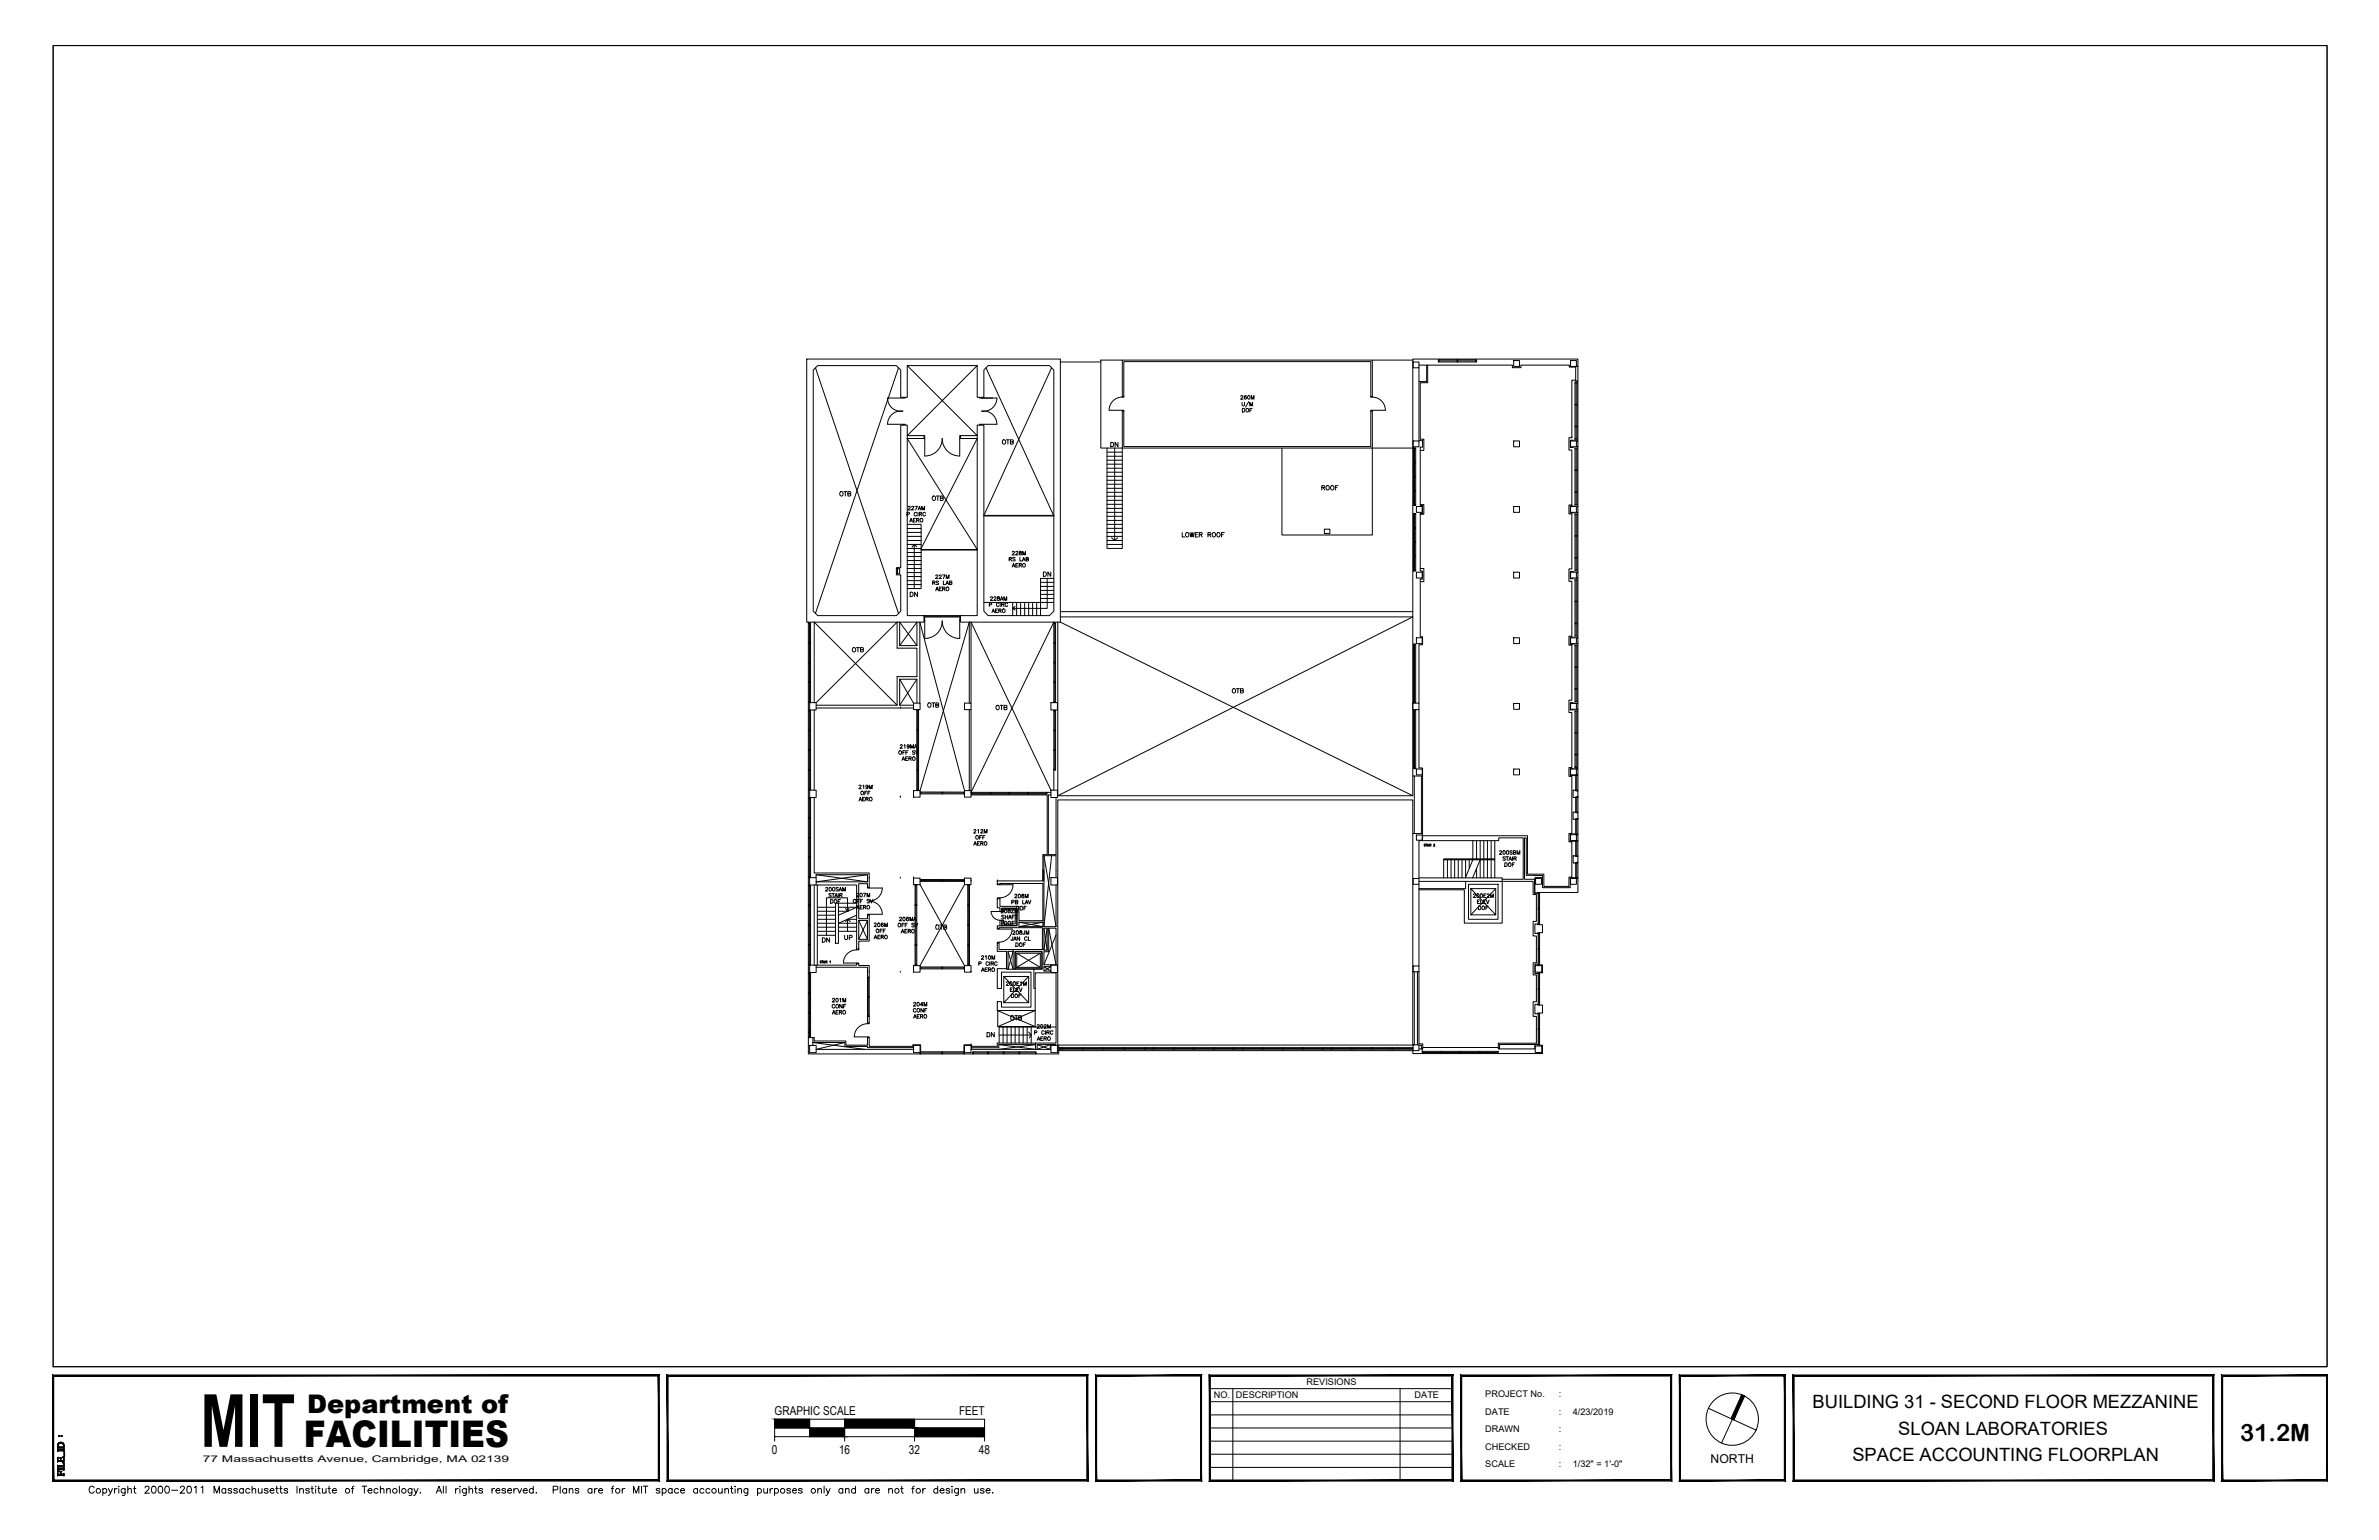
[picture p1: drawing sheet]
<svg xmlns="http://www.w3.org/2000/svg" width="432mm" height="279mm" viewBox="0 0 432 279" stroke-linecap="round" stroke-linejoin="round" font-family="sans-serif">
<defs><g id="words">
<text font-size="13.3" x="36.4" y="262.5">MIT</text>
<text font-size="6.7" x="55.1" y="262.5">FACILITIES</text>
<text font-size="4.7" x="55.8" y="256.4">Department of</text>
<text font-size="4.3" x="406.6" y="261.5">31.2M</text>
<g font-size="4">
<text x="152.4" y="171.8">UP</text>
<text x="178.2" y="189.4">DN</text>
</g>
<g font-size="3.5">
<text x="181" y="81.8">OTB</text>
<text x="200.7" y="82.2">DN</text>
<text x="168.3" y="92.1">OTB</text>
<text x="188.4" y="105.8">DN</text>
<text x="164.4" y="109.4">DN</text>
<text x="153.8" y="119.6">OTB</text>
<text x="167.6" y="129.5">OTB</text>
<text x="222.6" y="127">OTB</text>
<text x="148.5" y="172.2">DN</text>
<text x="169" y="169.7">OTB</text>
<text x="182.4" y="186.3">OTB</text>
</g>
<g font-size="3.3">
<text x="329" y="255.5">BUILDING 31 - SECOND FLOOR MEZZANINE</text>
<text x="344.5" y="260.3">SLOAN LABORATORIES</text>
<text x="336.2" y="265">SPACE ACCOUNTING FLOORPLAN</text>
</g>
<g font-size="2.2">
<text x="140.6" y="256.7">GRAPHIC SCALE</text>
<text x="174.1" y="256.7">FEET</text>
<text x="140.1" y="263.8">0</text>
<text x="152.3" y="263.8">16</text>
<text x="165" y="263.8">32</text>
<text x="177.7" y="263.8">48</text>
<text x="310.5" y="265.4">NORTH</text>
</g>
<g font-size="1.7">
<text x="237.1" y="251.3">REVISIONS</text>
<text x="220.3" y="253.7">NO.</text>
<text x="224.3" y="253.7">DESCRIPTION</text>
<text x="256.8" y="253.7">DATE</text>
<text x="269.6" y="256.7">DATE</text>
<text x="269.6" y="253.5">PROJECT No.</text>
<text x="282.9" y="256.7">:</text>
<text x="282.9" y="253.5">:</text>
<text x="285.5" y="256.7">4/23/2019</text>
<text x="269.6" y="259.9">DRAWN</text>
<text x="269.6" y="263.1">CHECKED</text>
<text x="282.9" y="259.9">:</text>
<text x="282.9" y="263.1">:</text>
<text x="36.8" y="265.2">77 Massachusetts Avenue, Cambridge, MA 02139</text>
<text x="269.6" y="266.2">SCALE</text>
<text x="282.9" y="266.2">:</text>
<text x="285.5" y="266.2">1/32&quot; = 1'-0&quot;</text>
</g>
</g></defs>
<!-- layer: A-WALL-CORE -->
<g fill="none" stroke="#000" stroke-width=".18">
<path d="M146.4 65.1h46.1v47.8h-18.2v-1.2h3.1v-34.6h1.2v33.8l.8 .8h11.1l.8-.8v-43.8l-.8-.8h-11.1l-.8 .8v5h-1.2v-5.8h-12.7v5.8h-1.2v-5l-.8-.8h-14.3l-.8 .8v43.8l.8 .8h14.3l.8-.8v-6.6h-.8v-1.3h.8v-25.9h1.2v34.6h3v1.2h-21.3zM164.7 79h3v.6h-3M177.4 79h-3.1v.6h3.1M256.5 65.7h1v1h-1zM257.5 66.7v13.2h.7v1.2h-.4v10.6h.4v1.5h-.4v10.4h.4v1.5h-.4v10.4h.4v1.5h-.7v10.6M257.5 66.2h17v.5h1.5v-.5h8.8v.4h1.2v-.1M274.7 65.4h1.1v1.1h-1.1zM285.1 65.4h1v1.1h-1zM285.3 79.4h.1M286.1 66.5h.3v-1.4h-30v75.7h1.8v-1.5h-.7v-10.6M256.5 80h1v1.1h-1zM257.1 91.9h1v1.1h-1z"/>
<path d="M285.1 91.9h1v1.1h-1zM285.1 80h1v1.1h-1zM285.5 91.9v-.1h-.5v1.3h.5v-.1M285.5 80v-.1h-.5v1.3h.5v-.1M286.1 91.9h.3v1.1h-.3M286.1 80h.3v1.1h-.3M162.8 112.9v4.7h3.6v5.2h-3.6v5.1h-14.7M162.9 103.2h.4v.9h-.4zM163.3 112.9v4.2h3.1v-4.2M167 112.9v14.7M257.1 103.8h1v1.1h-1zM257.1 115.7h1v1.1h-1z"/>
<path d="M285.1 103.8h1v1.1h-1zM285.1 115.7h1v1.1h-1zM285.5 115.7v-.1h-.5v1.3h.5v-.1M285.5 103.8v-.1h-.5v1.3h.5v-.1M286.1 115.7h.3v1.1h-.3M286.1 103.8h.3v1.1h-.3M147 127.5h1.1v1.3h-1.1zM148.1 128.5h17.7M165.8 127.6h1.2v1.1h-1.2zM166.4 127.6v-4.4h-3.1v4.7h2.5M175.1 127.6h1.1v1.1h-1.1zM190.7 127.5h1.2v1.3h-1.2z"/>
<path d="M256.4 127.6h1.1v1.1h-1.1zM257.1 139.5h1v1.1h-1zM285.1 127.6h1v1.1h-1zM285.1 139.5h1v1.1h-1zM285.5 139.5v-.1h-.5v1.3h1v-.1M285.5 127.6v-.1h-.5v1.3h.5v-.1M286.1 139.5h.3v1.1h-.3M286.1 127.6h.3v1.1h-.3M147 159.2h1.1v1.4h-1.1zM147 143.4h1.1v1.3h-1.1zM165.8 159.3h1.2v1.2h-1.2zM165.8 143.4h1.2v1.2h-1.2z"/>
<path d="M175.1 159.3h1.1v1.2h-1.1zM175.1 143.4h1.1v1.2h-1.1zM190.7 159.2h1.2v1.4h-1.2zM190.7 143.4h1.2v1.3h-1.2zM256.5 159.4h1v1h-1zM257.1 151.5h1v.9h-1zM257.5 159.9h15.2v-.6h-15.2v-6.8h.7v-1.3h-1.8l.1 25.1M278.7 159.4h1.1v1h-1.1zM285.1 151.4h1v1.1h-1zM285.1 159.4h1v1h-1zM285.5 155.3l.9 .1v1.1l-.9 .1zM285.5 147.3l.9 .2v1l-.9 .1z"/>
<path d="M285.5 143.4l.9 .1v1.1l-.9 .1zM286 159.4v-.2h-1v1.9h-5v-1.9h-1.4v2.8h.5M286 151.4v-.1h-1v1.3h1v-.1M286.1 159.4h.3v2.5h-7.3v.1h-.5M286.1 151.4h.3v1.1h-.3M147 175.1h1.1v1.3h-1.1zM165.8 175.2h1.2v1.2h-1.2zM175.1 175.2h1.1v1.2h-1.1zM181 175.7l6.7 .1v3.5h.2v4h-6.9v-1.6h.8v1h5.3v-6.3h-5.3v2.9h-.8zM190.7 175.1h1.2v1.3h-1.2zM256.5 175.3h1v1h-1zM257.5 160.4v14.9"/>
<path d="M278.6 174.9l1.4 .1v1.5l-1.4 .1zM278.6 167.6l1.4 .2v1.4l-1.4 .1zM278.7 175.2h1.1v1.2h-1.1zM147 189.7h1.1v1.3h-1.1zM147.5 189.7v-1.5h-.8v3h20.3v-.2M148.1 190.4h17.7M165.8 189.7h1.2v1.3h-1.2zM175.1 189.7h1.1v1.3h-1.1zM176.2 190.4h14.5M190.7 189.7h1.2v1.3h-1.2zM191.9 189.7l.3-.1v1M192.2 190.6v.6h-4.1v-.4h-11.6v.4h-1.4v-.2"/>
<path d="M256.5 189.6h1v1h-1zM256.5 189.6h-64.3M257.5 190.3h.6v.8h-1.7v-.5h-64.2M278.6 182.2l1.4 .1v1.5l-1.4 .1zM278.7 189.8h1.1v1.2h-1.1zM279.2 189.6l-.1-.1h-.5v.8h-6.7v-.3h-13.7v.3h-.1M279.4 189.6h.6v1.5h-21.9M279.4 191.1h.1"/>
</g>
<!-- layer: A-MISC -->
<g fill="none" stroke="#000" stroke-width=".18">
<path d="M148 66.7l15.1 44.6M163.1 66.7l-15.1 44.6M164.7 66.3l12.7 12.7M164.7 79.6l12.7 20.1h-10.2M177.4 66.3l-12.7 12.7M177.4 79.6l-10.2 19.9h-2.5M179 66.7l12.3 26.9h-12.7M190.9 66.7l-12.3 26.8h12.7M192.5 65.7h7.3M203.7 65.3h-3.9v16h3.9v18.2h-2.8v-18.2M249.1 65.3h7.3M153.2 89.2h.5"/>
<path d="M153.4 89.2v.8M153.9 89.6l.4-.1 .1-.2-.2-.1h-.3v.8l.5-.1v-.2l-.2-.1M164.7 95.1h2.5v11.7h-2.5M164.7 98.8h2.5M164.7 98.1h2.5M164.7 97.3h2.5M164.7 96.6h2.5M164.7 95.9h2.5M165.5 99.3l.4-.5v8M165.9 98.8l.5 .4M167.2 99.8h10.2M200.9 98.8h2.8"/>
<path d="M200.9 98.1h2.8M200.9 97.3h2.8M200.9 96.6h2.8M200.9 95.9h2.8M200.9 95.1h2.8M200.9 94.4h2.8M200.9 93.7h2.8M200.9 93h2.8M200.9 92.2h2.8M200.9 91.5h2.8M200.9 90.8h2.8M200.9 90h2.8"/>
<path d="M200.9 89.3h2.8M200.9 88.6h2.8M200.9 87.9h2.8M200.9 87.1h2.8M200.9 86.4h2.8M200.9 85.7h2.8M200.9 85h2.8M200.9 84.2h2.8M200.9 83.5h2.8M202.3 81.3v16.8l-.5-.5M202.9 97.6l-.6 .5M214.6 96.6v.8h.4"/>
<path d="M216 96.6l.2 .8 .2-.8 .1 .8 .2-.8M217 97h.3M217.5 96.6h-.5v.8h.5M217.7 97l.5-.1v-.2l-.5-.1v.8M217.9 97l.3 .4M219.3 97l.5-.1v-.2l-.5-.1v.8M219.5 97l.3 .4M221.7 97h.3M222.2 96.6h-.5v.8M232.7 81.3v15.8h16.4v-15.8h7.3M239.9 88.5l.5-.1v-.2l-.5-.1v.8M240.2 88.5l.2 .4"/>
<path d="M240.4 96h1v.8h-1zM242.4 88.5h.3M242.9 88.1h-.5v.8M274.7 80h1.1v1.1h-1.1zM274.7 91.9h1.1v1.1h-1.1zM147.8 112.9l15 15M162.8 112.9l-14.7 14.6M163.3 112.9l3.1 4.2M164.7 104.6h2.5M164.7 103.9h2.5M164.7 103.1h2.5M164.7 102.4h2.5"/>
<path d="M164.7 101.7h2.5M164.7 101h2.5M164.7 100.2h2.5M166.4 112.9l-3.1 4.2M167 112.9l8.1 30.5M175.9 112.9l-8.9 30.5M176.2 112.9l14.5 30.5M183.8 109.3v2.4M183.8 110.4l.4 .3M184.5 109.3v2.4M185.2 109.3v2.4M186 109.3v2.4"/>
<path d="M186.7 109.3v2.4M187.4 109.3v2.4M188.2 109.3v2.4M188.9 107.1h2.4M188.9 107.8h2.4M188.9 108.6h2.4M190.1 104.9v5.5h-6.3l.4-.4M191.3 104.9h-2.4v4.4h-10.3M191.3 109.3h-2.4v2.4M191.3 112.9l-15.1 30.9M192.5 112.9l63.9 31.5M256.4 111.9l-64.4 32.5"/>
<path d="M274.7 103.8h1.1v1.1h-1.1zM274.7 115.7h1.1v1.1h-1.1zM163.3 123.2l2.5 4.4M166.4 123.2l-3.1 4.7M181.5 128h.5M181.8 128v.8M182.2 128.3h.5v-.2l-.5-.1v.8l.5-.1v-.3l-.1-.1M274.7 127.6h1.1v1.1h-1.1zM274.7 139.5h1.1v1.1h-1.1zM148.1 158.7l9.4 1.3M157.5 158.7l-9.4 1.3M189.5 155.3l2.2 12.8"/>
<path d="M190.9 155.3l-1.4 12.8M258.7 153.2h-.2l.2 .3h-.2M258.8 153.1h.2M258.9 153.1v.4M259 153.5l.2-.4 .1 .4M259.1 153.4h.2M259.4 153.1v.4M259.5 153.3h.2v-.1l-.2-.1v.4M259.6 153.3l.2 .2M260.2 153.2h.2l-.2 .3h.2M262 156v3.3M262.7 156v3.3"/>
<path d="M263.4 156v3.3M264 156v3.3M264.7 156v3.3M265.4 156v3.3M266 156v3.2M266.7 156v1.6M267.3 159.3l1.4-3.3v3.3M267.3 156l-1.3 3.3M267.3 152.5v3.3M268 152.5v3.3M268 157.6v1.7M268.7 152.5v3.3"/>
<path d="M269.3 152.5v3.3M269.3 156v3.3M270 152.5v3.3M270 156v3.3M270.7 152.5v3.3M270.7 156v3.3M271.3 155.8h-9.3v.2h9.3M271.3 152.5v6.8M148.4 160.6v14.5M148.4 167.5h3.3M148.4 166.8h3.3M148.4 166h3.3"/>
<path d="M148.4 165.3h3.3M148.4 164.6h3.3M149.1 174.4h-.3l.2 .3h-.2M149.1 174.3h.3M149.3 174.3v.4M149.4 174.7l.1-.4 .2 .4M149.5 174.6h.1M149.7 174.3v.4M149.9 174.5h.2v-.1l-.2-.1v.4M150 174.5l.1 .2M150.6 174.4l.1-.1v.4M151.7 163.9h.5v7.2h-.5z"/>
<path d="M152.2 165.3h1.8M152.2 164.6h3.3l-3.3 1.4M152.2 163.9h3.3M153.5 164.8l.3 .5v-2.4h-3.8v6.8M154.1 164.8l-.3 .5M154.3 167.2l-.5-.4v2.2M155.5 166.8h-1.7l-.3 .4M155.5 166l-3.3 1.5M155.9 167l1.6 3.4M157.5 167l-1.6 3.4M167 160.5l8.1 14.7M175.1 160.5l-8.1 14.7"/>
<path d="M182.2 177.2l4.5 4.7M183 172.6l.9 3.2M183.9 172.6l-.9 3.2M184.5 172.9l4.3 2.6M184.9 167.3l4.4 .8M186.7 177.2l-4.5 4.7v-4.7h4.5v4.7h-4.5M188.8 172.9l-4.3 2.6M189.3 167.3l-4.4 .8M189.5 175.4l1.2 .8M189.5 168.4l.6 4M190.1 168.4l-.6 4M190.3 168.4l1.4 6.6"/>
<path d="M190.7 175.4l-1.2 .7M191.7 169.6l-2.2 5.4M267 161.2v4.8h4.5v-4.8h-4.5l4.5 4.8M271.5 161.2l-4.5 4.8M147.5 189.1l9.5 1.3M153.3 189.1l-5.2 1.3M181 183.3l6.9 3v-3l-6.8 3M181.1 183.3v3h6.8h-6.6v2.9M181.3 189.5l6.7 .9M183.5 186.3v2.9M184.2 186.3v2.9M185 186.3v2.9"/>
<path d="M185.7 186.3v2.9M186.4 186.3v2.9M186.7 187.2l.5 .6h-5.9M187.2 186.3v2.9M187.2 187.8l-.4 .5M187.9 186.3h3.8M188 189.5l-6.7 .9M188.2 189.5l2.4 .9M190.6 189.5l-2.4 .9"/>
<circle cx="152.7" cy="89.5" r=".37"/>
<circle cx="215.5" cy="97" r=".37"/>
<circle cx="220.3" cy="97" r=".37"/>
<circle cx="221.2" cy="97" r=".37"/>
<circle cx="241" cy="88.5" r=".36"/>
<circle cx="241.8" cy="88.5" r=".36"/>
<circle cx="181.1" cy="128.3" r=".37"/>
</g>
<!-- layer: A-DOOR -->
<g fill="none" stroke="#000" stroke-width=".18">
<path d="M161.1 72.2a2.42 2.42 0 0 0 2.8 2.4 2.41 2.41 0 0 0-2.8 2.4M161.1 72.2h2.8M161.1 77h2.8M163.9 72.1v.1h.4v-.1M163.9 77.1v-.1h.4v.1M167.7 79h.1v.6h-.1M167.8 79.6v3.1a3.1 3.1 0 0 0 3.2-3.1 3.1 3.1 0 0 0 3.2 3.1v-3.1M174.3 79h-.1v.6h.1M177.8 72.1v.1h.4v-.1M177.8 77.1v-.1h.4v.1M178.2 72.2h2.7a2.42 2.42 0 0 1-2.7 2.4 2.41 2.41 0 0 1 2.7 2.4h-2.7M201.3 74.4h2.4"/>
<path d="M203.7 72a2.38 2.38 0 0 0-2.4 2.4M203.7 74.6v-.2h.3v.2M203.7 71.9v.2h.3v-.2M248.8 74.6v-.2h.3v.2M248.8 71.9v.2h.3v-.2M249.1 72a2.38 2.38 0 0 1 2.4 2.4h-2.4M286.4 66.5v2.6M167.7 112.2h.1v.5h-.1M167.8 112.7v3.1a3.1 3.1 0 0 0 3.2-3.1 3.1 3.1 0 0 0 3.2 3.1v-3.1M174.3 112.2h-.1v.5h.1M153.1 174.7h2.4M155.5 172.3a2.38 2.38 0 0 0-2.4 2.4"/>
<path d="M155.5 174.9v-.2h.4v.2M157.5 166v-.1h.3v.1M157.5 161v.1h.3v-.1M157.8 165.9h2.3M157.8 161.1h2.3M160.1 161.1a2.38 2.38 0 0 1-2.3 2.4 2.38 2.38 0 0 1 2.3 2.4M179.9 165.4a1.6 1.6 0 0 0 1.6 1.6M179.9 165.4h1.6M181 160.4v.1h.5v-.1M181 163v-.1h.5v.1M181 168.4v.2h.3v-.2M181 171.1v-.1h.3v.1"/>
<path d="M181.3 168.6h2.4M181.5 160.5h2.4M183.7 168.6a2.38 2.38 0 0 1-2.4 2.3M183.9 160.5a2.38 2.38 0 0 1-2.4 2.4M157.4 185.7a2.38 2.38 0 0 0-2.3 2.4h2.4M157.5 188.2v-.1h.3v.1M157.5 185.6v.1h.3v-.1"/>
</g>
<!-- layer: A-WALL -->
<g fill="none" stroke="#000" stroke-width=".18">
<path d="M203.7 65.3h45.4v6.6h-.3v-6.3h-44.8v6.3h-.3zM203.7 74.6h.3v6.4h44.8v-6.4h.3v6.7h-45.4zM258.9 66.2v3h-1.4M259.1 66.2v3.2h-1.3v10.3h.6v2h-.6M286 69h-.7v10.4h-.5v2.3h.5v9.9h-.5v1.6h.5v10h-.5v2.3h.5v9.9h-.5v1.6h.5v10h-.5v2.3h.5v9.9h-.5v1.7h.5v10.3h-.5v1.5h.5v6.4h-.5v1.7h-4.6v-2.2h-2.9v-7h-19.1M286 66.6v2.5h.4v10.9M257.8 91.6h.6v1.7h-.6M286.4 81.1v10.8M286.4 93v10.8M146.7 112.9v75.3M147.8 112.9v14.6M175.9 112.9v14.7"/>
<path d="M176.2 112.9v14.7M191.3 112.9v14.6M192 112.9v31.5h64.4v-3.6M192.5 111h63.9M192.5 111.9h63.9M257.8 103.1h.6v2.4h-.6M286.4 104.9v10.8M286.4 116.8v10.8M147.8 128.8v14.6M166.4 128.7v14.7M166.7 128.7v14.7M175.9 128.7v14.7"/>
<path d="M176.2 128.7v14.7M191.3 128.8v14.6M286.4 128.7v10.8M147.8 144.7v13.7h10v2.6h-.3v-.7h-1.6v6.4h1.6v-.7h.3v4.7h-1.9v1.5h-.4v-11.6h-7.4M148.1 159.2v-.5h9.4v1.3h-9.4M167 144h8.1M167 143.7h8.1M176.2 144.2h13.9v10.9h-.8v4.7M176.2 143.8h14.5M189.3 157.7v2.1h-8.3v.6h.5v-.1h7.8v6.7h-4.4v-2.6h-3.4v-1.4h-.5v1.7h.5v.7h.3v-.6h2.8v3.2h-3.6v.4h.3v-.1h7.9v4M189.5 157.9v10.2h2.2v-7.5M190.7 144.2h-.4v10.9h1.4v-10.4"/>
<path d="M191.7 159.2v-3.9h-2.2v4.5M256.4 151.2v-6.1h-64.4v44.5M256.7 140.8v10.4M258 140.8v10.4M258.2 152.5h13.8v-.5h4.5v7.5h-3.8M258.2 140.8v10.4M266 159.9v1.3h-8.5M280 159.2v-.4h-3v-6.8h-.3v7.5h1.8l.1 2.5M286.4 140.7v2.8M286.4 144.6v2.9M286.4 148.5v2.9M286.4 152.5v2.9"/>
<path d="M286.4 156.5v2.9M147.1 176.4v11.8M147.8 160.6v14.5M148.1 175.1h7.4v-.2h.4v.3h1.9v10.4h-.3v-10.1h-9.4M155.9 167h1.6v3.4h-1.6zM181.8 165.4h.4v-.3h2.1v2.5h-2.1v-.6h-.4v1M181.8 167h-.3v1M181.9 165.4v-.6h2.6v3.1h-2.6v-.9M183.9 172.3h-2.6v-1.2h-.3v1.5h1.7v3.1M183.9 172.6h-.9v3.2M184.2 175.8v-3.2h5v3.2h-1.5M184.3 172.7h4.8v3.1h-4.8z"/>
<path d="M184.5 172.9h4.3v2.6h-4.3zM184.9 167.3h4.4v.8h-4.4zM187.9 179.3v-2.8h3.8v12.7h-3.7v1.2M189.5 172.3v-3.9h.6v4h-.6v-.1h-5.6v3.5M190.3 168.4h1.4v6.6h-2.2v-2.3h.8zM190.7 175.4h-1.2v.8h1.2M256.4 176.3v13.3M256.7 176.3v13.3M257.3 176.3v13.3M257.5 176.3v13.1h.7v.6M257.5 161.4h8.3v6.1h6.9v-7.6h5.6v2.4h.6v4.9h-.6v2.6h.6v4.9h-.6v2.2h.6v4.9h-.6v2.6h.6v4.9h-7v.7M266.5 160.4h5.4v6.4h-5.4z"/>
<path d="M279.4 161.9v5.9M279.4 169.2v5.8M279.4 176.5v5.8M147.5 188.2h.3v.7h5.7v.7h4v-1.4h.3v1.6h7.9v-.2M147.5 189.1h5.8v.8h4.2v.2h8.3M165.7 189.6h1.4v1.2h7.9v-1.2h1.4v.8M167 191.2h8.1M176.5 191.2h11.6M188.2 190.4v-.9h3.5l-1.1 .1v.8M257.5 189.6h.5v.7M278.6 189.5h-6.4v.8M279.4 183.8v5.8"/>
</g>
<!-- layer: A-WALL-PRHT -->
<path d="M167.7 111.7h6.6M167.7 111.9h6.6M176.4 189.8h4.6M181 189.2h7M188 189.5h-6.7v.6h-4.9" fill="none" stroke="#000" stroke-width=".18"/>
<!-- layer: A-GLAZ -->
<g fill="none" stroke="#000" stroke-width=".18">
<path d="M261.1 65.3h6.9v.4h-6.9zM261.2 65.3v.4M261.2 65.5h6.7M264.5 65.3v.4M264.6 65.3v.4M267.9 65.3v.4M285.9 69.3h.4v10.6h-.4zM285.9 79.6h.4M285.9 69.5h.4M285.9 73.4h.4M285.9 73.5h.4M285.9 77.3h.4"/>
<path d="M285.9 77.4h.4M286.1 69.5v10.1M256.6 81.3h.4v10.4h-.4zM256.6 93.2h.4v10.4h-.4zM256.6 81.4h.4M256.6 91.6h.4M256.6 89h.4M256.6 89.1h.4M256.6 86.5h.4M256.6 86.4h.4M256.6 83.8h.4M256.6 84h.4"/>
<path d="M256.6 93.3h.4M256.6 95.7h.4M256.6 95.9h.4M256.6 98.3h.4M256.6 98.5h.4M256.7 81.4v10.2M256.7 93.3v10.2M285.9 81.2v10.6M285.9 93.1v10.6M285.9 93.3h.4M285.9 97.2h.4M285.9 97.3h.4"/>
<path d="M285.9 91.5h.4M285.9 81.4h.4M285.9 85.3h.4M285.9 85.4h.4M285.9 89.2h.4M285.9 89.4h.4M286.1 81.4v10.1M286.1 93.3v10.1M286.3 81.2v10.6M286.3 93.1v10.6M146.7 113h.4v14.4h-.4M146.7 113.1h.4"/>
<path d="M146.7 116.6h.4M146.7 116.7h.4M146.9 113.1v14.2M167.8 111.7v.2M167.8 111.8h6.4M174.2 111.7v.2M191.3 113h.3v14.4h-.3M191.3 113.1h.3M191.3 116.6h.3M191.3 116.7h.3M191.4 113.1v14.2M256.6 103.5h.4"/>
<path d="M256.6 100.9h.4M256.6 101h.4M256.6 117h.4M256.7 117v10.4M285.9 105v10.6M285.9 116.9v10.3M285.9 115.4h.4M285.9 109.1h.4M285.9 109.2h.4M285.9 113h.4M285.9 113.2h.4M285.9 103.4h.4"/>
<path d="M285.9 101.1h.4M285.9 101.3h.4M286.1 105.2v10.2M286.1 117.1v10.1M286.3 116.9v.2h-.4M286.3 105v.2h-.4M286.3 105.2v10.4M286.3 117.1v10.1M146.7 128.9h.4v14.3M146.7 129h.4M146.7 139.6h.4M146.7 139.7h.4"/>
<path d="M146.7 136.2h.4M146.7 136h.4M146.7 132.5h.4M146.7 132.6h.4M146.7 127.3h.4M146.7 123.7h.4M146.7 123.9h.4M146.7 120.3h.4M146.7 120.2h.4M146.9 129v14.2M166.4 136.2h.3M166.4 136h.3"/>
<path d="M166.4 132.4h.3M166.4 132.5h.3M166.4 139.7h.3M166.4 139.8h.3M166.6 128.9v14.4M191.3 128.9h.3v10.8h-.3M191.3 129h.3M191.3 139.6h.3M191.3 136.2h.3M191.3 136h.3M191.3 132.5h.3M191.3 132.6h.3"/>
<path d="M191.3 127.3h.3M191.3 123.7h.3M191.3 123.9h.3M191.3 120.3h.3M191.3 120.2h.3M191.4 129v10.6M256.6 127.6v-10.8h.4v10.8M256.6 128.7v10.8h.4v-10.8M256.6 127.4h.4M256.6 128.9h.4M256.6 139.3h.4M256.7 128.9v10.4"/>
<path d="M285.9 128.8v10.4h.4v.2h-.4v-.2M285.9 127.5v-.3h.4v.3M285.9 137h.4M285.9 136.9h.4M285.9 133h.4M285.9 132.9h.4M285.9 129h.4M285.9 121h.4M285.9 121.1h.4M285.9 124.9h.4M285.9 125.1h.4M286.1 129v10.2"/>
<path d="M286.3 128.8v10.4M146.7 144.8h.4v14.4h-.4M146.7 143.2h.4v.1h-.4M146.7 144.9h.4M146.7 159h.4M146.7 155.6h.4M146.7 155.5h.4M146.7 151.9h.4M146.7 152h.4M146.7 148.3h.4M146.7 148.5h.4M146.9 144.9v14.1"/>
<path d="M166.4 143.3h.3M167 159.6h8.1M167 159.9h8.1M167.1 143.7v.3M167.1 159.6v.3M167.1 159.7h7.8M167.1 143.9h7.8M171 143.7v.3M171 159.6v.3M171.1 143.7v.3M171.1 159.6v.3M174.9 143.7v.3"/>
<path d="M174.9 159.6v.3M176.3 143.8v.3h13.7v-.3M176.4 143.8v.3M176.4 143.9h13.5M179.7 143.8v.3M179.8 143.8v.3M183.1 143.8v.3M183.2 143.8v.3M186.5 143.8v.3M186.6 143.8v.3M189.9 143.8v.3M286.2 140.7v2.7"/>
<path d="M286.2 144.7v2.6M286.2 148.6v2.7M286.2 152.6v2.7M286.2 156.6v2.6M286.4 156.6h-.4v2.6h.4M286.4 152.6h-.4v2.7h.4M286.4 148.6h-.4v2.7h.4M286.4 144.7h-.4v2.6h.4M286.4 140.7h-.4v2.7h.4M146.7 160.6h.4v14.4h-.4M146.7 167.8h.4M146.7 167.9h.4"/>
<path d="M146.7 176.6h.4M146.7 160.8h.4M146.7 176.5h.4M146.7 174.9h.4M146.7 164.2h.4M146.7 164.3h.4M146.7 171.3h.4M146.7 171.5h.4M146.9 160.8v14.1M146.9 176.6v11.5M157.5 177.4h.3M157.5 177.3h.3"/>
<path d="M157.6 177.4v6.9M166.1 160.6h.3M166.1 175h.3M166.1 171.4h.3M166.1 171.5h.3M166.1 167.8h.3M166.1 167.9h.3M166.1 164.1h.3M166.1 164.3h.3M166.1 160.5v14.7M166.2 160.6v14.4M166.4 160.5v14.7"/>
<path d="M167 175.8h8.1M167 175.4h8.1M167.1 175.4v.4M167.1 175.6h7.8M171 175.4v.4M171.1 175.4v.4M174.9 175.4v.4M175.7 160.5v14.7M175.7 160.6h.3M175.7 175h.3M175.7 171.4h.3M175.7 171.5h.3"/>
<path d="M175.7 167.8h.3M175.7 167.9h.3M175.7 164.1h.3M175.7 164.3h.3M175.8 160.6v14.4M176 160.5v14.7M279.2 176.6h.2M279.2 174.9h.2M279.2 161.9v5.9M279.2 169.2v5.8M279.2 176.5v5.8M279.2 179.5h.2"/>
<path d="M279.2 179.4h.2M279.2 169.3h.2M279.2 172.1h.2M279.2 172.2h.2M279.2 162h.2M279.2 164.8h.2M279.2 164.9h.2M279.3 162v5.6M279.3 169.3v5.6M279.3 176.6v5.6M146.7 188.1h.4M146.7 187.2h.4"/>
<path d="M146.7 187.4h.4M146.7 183.8h.4M146.7 183.7h.4M146.7 180.2h.4M146.7 180.1h.4M157.5 184.4h.3M157.5 184.3h.3M157.5 180.9h.3M157.5 180.8h.3M167.1 190.8v.4M167.1 191h7.8M171 190.8v.4"/>
<path d="M171.1 190.8v.4M174.9 190.8v.4M176.7 191h8.2M176.7 190.8v.4M179.3 190.8v.4M179.4 190.8v.4M182.1 190.8v.4M182.2 190.8v.4M184.9 190.8v.4M185.1 191h2.8M185.1 190.8v.4M187.9 190.8v.4"/>
<path d="M192.2 190.1h64.2v.3h-64.2M192.3 190.1v.3M192.3 190.2h64M192.7 190.1v.3M192.9 190.1v.3M196.4 190.1v.3M196.6 190.1v.3M200.2 190.1v.3M200.4 190.1v.3M204 190.1v.3M204.2 190.1v.3M207.7 190.1v.3"/>
<path d="M207.9 190.1v.3M209.3 190.1v.3M209.5 190.1v.3M213 190.1v.3M213.1 190.1v.3M216.6 190.1v.3M216.7 190.1v.3M220.2 190.1v.3M220.4 190.1v.3M223.9 190.1v.3M224 190.1v.3M225.5 190.1v.3"/>
<path d="M225.6 190.1v.3M229.1 190.1v.3M229.2 190.1v.3M232.7 190.1v.3M232.9 190.1v.3M236.4 190.1v.3M236.5 190.1v.3M240 190.1v.3M240.1 190.1v.3M241.6 190.1v.3M241.7 190.1v.3M245.3 190.1v.3"/>
<path d="M245.4 190.1v.3M249 190.1v.3M249.1 190.1v.3M252.6 190.1v.3M252.7 190.1v.3M256.3 190.1v.3M258.1 190.7h13.9M258.3 191h13.6M258.3 190.7v.4M261.6 190.7v.4M261.7 190.7v.4M265 190.7v.4"/>
<path d="M265.1 190.7v.4M268.5 190.7v.4M268.6 190.7v.4M271.9 190.7v.4M279.2 183.8v5.7M279.2 183.9h.2M279.2 186.8h.2M279.2 186.6h.2M279.2 182.2h.2M279.3 183.9v5.6M279.4 189.5h-.2v.1"/>
</g>
<!-- layer: A-WALL-PHTM -->
<g fill="none" stroke="#000" stroke-width=".18">
<path d="M163.4 128.5h.1M157.8 159.3h.1M163.4 159.3h.1M163.4 144.6h.1M165.8 144.6h.1M165.8 159.3h.1M176.2 159.8h.1M181 159.8h.1M157.8 176.4h.1M163.4 176.4h.1M165.8 176.4h.1M176.2 176.4h.1"/>
<path d="M176.2 189.6h.1"/>
</g>
<!-- layer: A-AREA-FICM$TXT -->
<g fill="none" stroke="#000" stroke-width=".18">
<path d="M225.2 71.9l.1-.1 .3 .1-.4 .5h.4M225.4 73v.5l.2 .2 .3-.2v-.5M225.5 74.1h.2a.35 .35 0 0 1 .3 .3 .35 .35 0 0 1-.3 .4h-.2zM226.2 71.9v-.1a.29 .29 0 0 0-.4 .3 .29 .29 0 0 0 .4 .2 .21 .21 0 0 0-.1-.3 .21 .21 0 0 0-.3 .2M226.6 72.9l-.5 1M226.8 73.7v-.7l.3 .7 .2-.7v.7M226.9 74.4h.2M227.1 72.4v-.6l.3 .6 .2-.6v.6M227.3 74.1h-.4v.7M164.6 93.3h.4l.1-.3h-.5v.6M164.8 92l.3-.1 .1 .1-.4 .5h.4M165.1 94.7l.3-.6 .2 .6"/>
<path d="M165.2 94.5h.3M165.5 92l.2-.1 .2 .1-.5 .5h.5M165.8 94.4h.2M166.1 91.9h.4l-.3 .6M166.2 94.1h-.4v.6h.4M166.4 94.4h.3l.1-.2-.4-.1v.6M166.4 93.1a.28 .28 0 0 0-.4 0 .28 .28 0 0 0 0 .4 .28 .28 0 0 0 .4 0M166.6 94.4l.2 .3M166.6 93v.6M166.6 92.5l.3-.6 .2 .6M166.7 92.3h.3M166.9 93.3l.4-.1v-.1l-.4-.1v.6"/>
<path d="M167.1 93.3l.2 .3M168 93.1a.27 .27 0 0 0-.4-.1 .27 .27 0 0 0-.1 .4 .24 .24 0 0 0 .2 .2 .24 .24 0 0 0 .3-.1M169.3 105.7h.4v-.2l-.4-.1v.7M169.5 105.7l.2 .4M169.8 107.2l.3-.7 .2 .7M169.9 104.5l.1-.2 .2 .1-.4 .6h.5M169.9 106.9h.3M170.4 105.5l-.2-.1-.3 .1 .5 .4-.2 .2-.3-.1M170.5 104.5l.1-.2 .2 .1v.2l-.4 .4h.5M170.5 106.8h.2M170.9 106.5h-.4v.7h.4M171.1 104.3h.4l-.3 .7"/>
<path d="M171.1 106.8h.4v-.2l-.4-.1v.7M171.2 105.4v.7h.4M171.3 106.8l.2 .4M171.7 106.1l.2-.7 .3 .7M171.7 105v-.7l.3 .7 .2-.7v.7M171.8 105.8h.3M172.3 105.7h.4l.1-.2-.5-.1v.7l.5-.1-.2-.3M179.6 109.7h.4v-.3h-.4v.6M179.8 108.4l.1-.1h.2v.3l-.4 .3h.5M180 111.1l.3-.6 .2 .6M180.1 110.9h.3M180.4 108.4l.1-.1 .3 .1-.4 .5h.4"/>
<path d="M180.7 110.8h.2M181.1 108.3l-.1 .1a.33 .33 0 0 1 .4 .5h-.3a.27 .27 0 0 1 0-.3 .27 .27 0 0 1 .3-.1v-.2zM181.1 110.5h-.4v.6h.4M181.3 110.8l.4-.1v-.2h-.4v.6M181.3 109.5a.24 .24 0 0 0-.2-.1 .24 .24 0 0 0-.2 .2v.2a.24 .24 0 0 0 .2 .2 .24 .24 0 0 0 .2-.1M181.5 110.8l.2 .3M181.5 109.4v.6M181.6 108.9l.2-.6 .3 .6M181.7 108.7h.3M181.8 109.7h.4v-.3h-.4v.6M182 109.7l.2 .3M182.2 108.9v-.6l.3 .6 .2-.6v.6"/>
<path d="M182.9 109.5a.24 .24 0 0 0-.3-.1 .24 .24 0 0 0-.2 .2v.2a.24 .24 0 0 0 .2 .2 .24 .24 0 0 0 .3-.1M183.2 101.4h.4v-.2l-.4-.1v.7M183.4 101.4l.2 .4M183.7 102.9l.3-.7 .2 .7M183.7 100.2l.3-.2 .1 .2-.4 .5h.4M183.8 102.7h.3M184.2 101.2h-.4l.4 .4v.2l-.4-.1M184.4 100.2l.2-.2 .2 .2-.5 .5h.5M184.4 102.5h.2M184.8 102.2h-.4v.7h.4M185 102.5h.4v-.1l-.4-.2v.7M185 100v.2a.28 .28 0 0 1 .3 .1 .28 .28 0 0 1 0 .3h-.3v-.2l.4-.2-.1-.2z"/>
<path d="M185.1 101.1v.7h.4M185.2 102.5l.2 .4M185.6 101.8l.2-.7 .3 .7M185.6 100.7v-.7l.3 .7 .2-.7v.7M185.7 101.6h.3M186.2 101.4h.4v-.2l-.4-.1v.7l.4-.1-.1-.3M163.4 135.2l.3-.1 .1 .2-.4 .5h.4M163.7 138l.3-.7 .2 .7M163.8 137.7h.3M163.9 136.5h.2M164.1 135.2l.1-.1v.7M164.3 136.2h-.4v.7"/>
<path d="M164.4 137.6h.2M164.4 136.5h.3M164.8 137.3h-.4v.7h.4M164.8 136.2h-.4v.7M165 137.6h.3l.1-.2-.4-.1v.7M165 135.3a.2 .2 0 0 1-.3 .2 .2 .2 0 0 1 0-.3 .2 .2 0 0 1 .3 0l-.1 .5h-.2M165.2 137.6l.2 .4M165.3 135.8v-.7l.2 .7 .3-.7v.7M166 135.8l.2-.7 .2 .7M166 135.5h.4M166.1 136.3l-.2-.1-.3 .1 .5 .4-.1 .1h-.4M166.2 136.2l.2 .7 .3-.7"/>
<path d="M155.9 142.6l.3-.2 .1 .2-.4 .5h.4M155.9 145.3l.3-.7 .2 .7M156 145.1h.3M156.6 145h.2M156.6 142.6l.2-.2v.7M157 144.6h-.4v.7h.4M157 143.9h.2M157.2 145l.3-.1 .1-.1-.4-.2v.7M157.4 143.5h-.4v.7M157.4 145l.2 .3M157.5 143.9h.3M157.6 142.7a.21 .21 0 0 1-.3 .2 .21 .21 0 0 1-.1-.4 .21 .21 0 0 1 .3 0v.6l-.3-.1"/>
<path d="M157.8 143.1v-.7l.3 .7 .2-.7v.7M157.9 143.5h-.4v.7M176.7 153.3l.3-.6 .2 .6M176.8 150.6l.2-.1 .1 .2-.4 .4h.5M176.8 153.1h.4M177.4 153h.2M177.5 150.6l.1-.1v.6M177.8 152.7h-.4v.6h.4M177.8 151.9h.3M178 153h.4v-.2l-.4-.1v.6M178 150.6a.19 .19 0 0 1 .3-.1 .19 .19 0 0 1 0 .3l-.3 .3h.4M178.2 151.6h-.4v.6"/>
<path d="M178.2 153l.2 .3M178.4 151.9h.2M178.6 151.1v-.6l.3 .6 .2-.6v.6M178.8 151.6h-.4v.6M272.2 154.5l.2-.2 .2 .2-.4 .5h.4M273.1 156.5a.36 .36 0 0 1 .5 .2 .36 .36 0 0 1-.2 .5h-.3zM273.2 155.5h-.4l.4 .4-.1 .2-.3-.1M273.4 155.4h.4M273.6 155.4v.7M273.9 156.1l.2-.7 .3 .7M274 155.9h.3M274.5 154.4h-.5l.5 .4-.2 .2-.3-.1"/>
<path d="M274.5 156.9h.2M274.5 155.4v.7M274.7 154.7l.4-.1v-.2l-.4-.1v.7l.4-.1v-.2h-.1M274.8 155.8l.4-.1v-.1l-.4-.2v.7M274.9 156.5h-.4v.7M275 155.8l.2 .3M275.4 155v-.7l.2 .7 .3-.7v.7M149.9 161.2l.2-.2 .2 .2-.5 .5h.5M150.8 163.2h.2a.35 .35 0 0 1 .2 .3 .35 .35 0 0 1-.2 .4h-.2zM150.9 162.2h-.5l.5 .4-.1 .1h-.4M151 162.1h.4M151.2 162.1v.7"/>
<path d="M151.5 162.8l.3-.7 .2 .7M151.6 162.6h.3M152.1 163.5h.3M152.2 161.1h-.5l.5 .4-.2 .2-.3-.1M152.2 162.1v.7M152.3 161.7l.2-.7 .3 .7M152.4 161.5h.3M152.4 162.4h.4v-.2l-.4-.1v.7M152.5 163.2h-.4v.7M152.6 162.4l.3 .4M153 161.7v-.7l.2 .7 .3-.7v.7M155.5 162.2l.2-.1 .1 .2-.4 .4h.5"/>
<path d="M155.5 164.9l.2-.6 .2 .6M155.5 164.7h.4M155.6 163.5h.2M156 163.2h-.4v.6M156.1 164.6h.3M156.2 163.5h.2M156.5 164.3h-.4v.6h.4M156.6 163.2h-.4v.6M156.7 162.1h.4l-.3 .6M156.7 164.6l.4-.1v-.2h-.4v.6M156.9 164.6l.3 .3M157.4 162.7v-.6l.2 .6 .3-.6v.6"/>
<path d="M157.8 163.3h-.4l.4 .3-.1 .2-.3-.1M157.9 163.2l.3 .6 .2-.6M158.7 170.3l.2-.6 .3 .6M158.7 167.6l.2-.1 .2 .2-.4 .4h.4M158.8 170.1h.3M159.3 170h.3M159.7 169.7h-.4v.6h.4M159.7 168.9h.3M159.9 170l.4-.1 .1-.1-.5-.1v.6M160.1 168.6h-.4v.6M160.1 170l.3 .3M160.3 167.5a.3 .3 0 0 0-.4 .3 .3 .3 0 0 0 .3 .3 .21 .21 0 0 0 .1-.4 .22 .22 0 0 0-.4 .2"/>
<path d="M160.3 168.9h.3M160.6 168.1v-.6l.2 .6 .3-.6v.6M160.7 168.6h-.4v.6M163.3 166.6l.2-.2 .1 .2-.4 .5h.5M163.6 169.3l.2-.7 .3 .7M163.7 169.1h.3M163.7 167.8h.3M164.1 167.5h-.4v.7M164.2 168.9h.3M164.3 167.8h.2M164.6 168.6h-.4v.7h.4M164.7 167.5h-.4v.7"/>
<path d="M164.8 168.9h.4l.1-.2-.5-.1v.7M164.9 166.5l-.1-.1a.32 .32 0 0 0-.3 .4 .32 .32 0 0 0 .3 .2 .21 .21 0 0 0 0-.3 .21 .21 0 0 0-.3 .1M165.1 168.9l.2 .4M165.2 167.1v-.7l.2 .7 .2-.7v.7M165.8 167.1l.3-.7 .2 .7M165.9 166.8h.3M165.9 167.6h-.4l.4 .4-.1 .2-.3-.1M166 167.5l.3 .7 .3-.7M177.7 174.8h.4v-.2l-.4-.1v.6M178.1 176.2l.3-.6 .2 .6M178.2 173.5l.2-.1 .1 .2-.4 .4h.5M178.2 176h.3"/>
<path d="M178.8 175.9h.2M178.8 173.5l.2-.1v.6M179.2 175.6h-.4v.6h.4M179.4 175.9h.4v-.2l-.4-.1v.6M179.4 174.7a.24 .24 0 0 0-.2-.2 .24 .24 0 0 0-.2 .2 .27 .27 0 0 0 .1 .4 .27 .27 0 0 0 .3-.1M179.6 175.9l.2 .3M179.6 174.5v.6M179.9 174.8h.4v-.2l-.4-.1v.6M180 174v-.6l.3 .6 .2-.6v.6M180.1 174.8l.2 .3M181 174.7a.24 .24 0 0 0-.3-.2 .24 .24 0 0 0-.2 .2 .27 .27 0 0 0 .1 .4 .27 .27 0 0 0 .4-.1M181.7 165.1l.2-.2 .2 .2-.4 .5h.4"/>
<path d="M182.2 166.2l-.1-.2-.3 .2 .4 .3-.1 .2-.3-.1M182.3 167.1h.3a.36 .36 0 0 1 .2 .5 .36 .36 0 0 1-.5 .2zM182.4 165l.1-.1a.32 .32 0 0 1 .3 .4 .32 .32 0 0 1-.4 .3zM182.5 166v.7M182.5 166.4h.4M182.7 178.3l.2-.2 .1 .2-.4 .5h.5M182.9 166v.7M183 165v.1a.33 .33 0 0 1 .3 .5h-.3a.37 .37 0 0 1 .4-.5l-.2-.2zM183.1 166.7l.2-.7 .3 .7M183.1 166.5h.4M183.4 179.5h.2M183.6 164.9h.4l-.4 .7h.4"/>
<path d="M183.6 163.7h.4l.1-.2-.5-.2v.7M183.7 167.5h.3M183.7 166.4h.3M183.8 179.2h-.4v.7h.4M183.8 169l.3-.1 .1 .2-.4 .4h.4M183.8 170v.6h-.2l-.1-.2M184 170.6l.2-.6 .3 .6M184 179.2v.7h.4M184.1 170.4h.3M184.1 167.1h-.4v.7M184.1 166h-.4v.7M184.2 166h.4"/>
<path d="M184.2 162.4l.1-.2 .3 .2-.4 .5h.4M184.2 165.6v-.7l.3 .7 .2-.7v.7M184.3 163.7l.4-.1v-.2l-.4-.1v.7l.4-.1-.1-.2M184.4 171.1h.2a.35 .35 0 0 1 .2 .3 .35 .35 0 0 1-.2 .3h-.2zM184.4 166v.7M184.5 164.4a.36 .36 0 0 1 .4 .2 .36 .36 0 0 1-.1 .5h-.3zM184.5 179.5h.3M184.5 178.4h.3M184.9 179.2h-.4v.7h.4M184.9 178.1h-.4v.7h.4M185 179.2l.3 .7 .2-.7M185.1 170v.6l-.5-.6v.6"/>
<path d="M185.1 168.9v.2l.4 .2a.22 .22 0 0 1-.2 .2 .22 .22 0 0 1-.2-.2l.4-.3-.1-.1zM185.2 178.3l.2-.2v.7M185.5 162.3v.1a.35 .35 0 0 1 .3 .5l-.3-.1a.36 .36 0 0 1 .3-.4l-.1-.2zM185.6 163.3v.7h.4M185.7 171.4h.3M185.8 178.8v-.7l.2 .7 .3-.7v.7M185.9 164.8h.2M186 168.9l-.1 .6h-.2v-.2M186.1 164l.2-.7 .3 .7M186.1 162.9v-.7l.2 .7 .3-.7v.7M186.2 171.1h-.5v.6M186.2 163.8h.3"/>
<path d="M186.2 169.5v-.6l.3 .6 .2-.6v.6M186.3 164.4h-.4v.7M186.4 170.1a.27 .27 0 0 0-.3-.1 .27 .27 0 0 0-.1 .4 .24 .24 0 0 0 .2 .2 .24 .24 0 0 0 .2-.1M186.6 163.3l.3 .7 .2-.7M186.7 170v.6h.3M267.4 162.3l.3-.1 .1 .2-.4 .4h.4M268.2 163.6h.2M268.3 164.4a.36 .36 0 0 1 .5 .2 .36 .36 0 0 1-.1 .4h-.4zM268.6 163.3h-.4v.6h.4M268.7 163.3v.6h.4M269.3 163.6h.2M269.3 162.5h.3"/>
<path d="M269.7 163.3h-.4v.6h.4M269.7 164.7h.3M269.7 162.2h-.4v.6h.4M269.8 163.3l.2 .6 .3-.6M269.9 162.3l.3-.1 .1 .2-.4 .4h.4M270.1 164.4h-.4v.6M270.5 162.8v-.6l.3 .6 .3-.6v.6M151.1 184l.2-.7 .3 .7M151.1 181.3l.1-.2 .3 .1-.4 .6h.4M151.2 183.8h.3M151.5 182.4a.24 .24 0 0 0-.3-.2 .24 .24 0 0 0-.2 .3v.1a.24 .24 0 0 0 .2 .3 .24 .24 0 0 0 .3-.2M151.7 183.6h.3"/>
<path d="M151.8 181.2l.1-.1a.32 .32 0 0 1 .2 .4 .32 .32 0 0 1-.3 .3l-.1-.3zM152.2 183.3h-.5v.7h.5M152.4 183.6h.3l.1-.2-.4-.1v.7M152.4 181.2l.2-.1v.7M152.6 183.6l.2 .4M152.9 182.2v.7l-.5-.7v.7M153 181.8v-.7l.2 .7 .3-.7v.7M153.1 182.5h.3M153.5 182.2h-.4v.7M165.8 184.7l.3-.6 .2 .6M165.8 182l.2-.1 .2 .1-.4 .5h.4M165.9 184.5h.3"/>
<path d="M166.2 183.1a.24 .24 0 0 0-.2-.1 .24 .24 0 0 0-.2 .2v.2a.24 .24 0 0 0 .2 .2 .24 .24 0 0 0 .2-.1M166.5 184.4h.2M166.9 184.1h-.4v.6h.4M167.1 184.4l.4-.1v-.2h-.4v.6M167.3 184.4l.2 .3M167.5 182.3h-.4l.3-.4v.6M167.6 183v.6l-.5-.6v.6M167.7 182.5v-.6l.3 .6 .2-.6v.6M167.8 183.3h.3M168.2 183h-.4v.6M183.6 180.3a.36 .36 0 0 1 .4 .2 .36 .36 0 0 1-.1 .5h-.3zM184.9 180.7h.3"/>
<path d="M185.3 180.3h-.4v.7M187.8 187.3h.3l.1-.2-.4-.1v.7M188.2 188.8l.3-.7 .3 .7M188.3 186a.19 .19 0 0 1 .3-.1 .19 .19 0 0 1-.1 .3l-.3 .4h.5M188.3 188.5h.4M188.9 188.4h.3M189.3 188.1h-.4v.7h.4M189.5 188.4h.4v-.2l-.4-.1v.7M189.5 186l.3-.1 .1 .2-.4 .5h.4M189.5 187.1a.27 .27 0 0 0-.3-.1 .27 .27 0 0 0-.1 .4 .24 .24 0 0 0 .2 .3 .24 .24 0 0 0 .2-.2M189.7 188.4l.2 .4M189.8 187v.7"/>
<path d="M190 187.3h.4v-.2l-.4-.1v.7M190.2 186.6v-.7l.2 .7 .3-.7v.7M190.2 187.3l.3 .4M191.1 187.1a.27 .27 0 0 0-.4-.1 .27 .27 0 0 0-.1 .4 .24 .24 0 0 0 .2 .3 .24 .24 0 0 0 .3-.2"/>
<circle cx="226.4" cy="74.4" r=".3"/>
<circle cx="226.7" cy="72.1" r=".3"/>
<circle cx="167.2" cy="94.4" r=".3"/>
<circle cx="172" cy="106.8" r=".31"/>
<circle cx="182.2" cy="110.8" r=".3"/>
<circle cx="185.9" cy="102.5" r=".31"/>
<circle cx="163.4" cy="136.5" r=".31"/>
<circle cx="165.9" cy="137.6" r=".3"/>
<circle cx="156.5" cy="143.8" r=".3"/>
<circle cx="158" cy="144.9" r=".3"/>
<circle cx="177.3" cy="151.9" r=".3"/>
<circle cx="178.9" cy="153" r=".3"/>
<circle cx="273" cy="154.6" r=".3"/>
<circle cx="273.6" cy="154.6" r=".3"/>
<circle cx="274" cy="156.8" r=".3"/>
<circle cx="150.7" cy="161.3" r=".3"/>
<circle cx="151.3" cy="161.3" r=".3"/>
<circle cx="151.6" cy="163.5" r=".3"/>
<circle cx="155.1" cy="163.5" r=".3"/>
<circle cx="156.3" cy="162.4" r=".3"/>
<circle cx="157.6" cy="164.6" r=".3"/>
<circle cx="159.3" cy="168.9" r=".3"/>
<circle cx="159.5" cy="167.8" r=".3"/>
<circle cx="160.8" cy="170" r=".3"/>
<circle cx="163.2" cy="167.8" r=".3"/>
<circle cx="164.1" cy="166.7" r=".3"/>
<circle cx="165.7" cy="168.9" r=".31"/>
<circle cx="179.6" cy="173.7" r=".3"/>
<circle cx="180.3" cy="175.9" r=".31"/>
<circle cx="183.2" cy="167.4" r=".31"/>
<circle cx="183.5" cy="178.4" r=".3"/>
<circle cx="184.1" cy="178.4" r=".3"/>
<circle cx="184.7" cy="169.2" r=".3"/>
<circle cx="185" cy="162.5" r=".3"/>
<circle cx="185.3" cy="171.4" r=".31"/>
<circle cx="185.4" cy="164.7" r=".3"/>
<circle cx="268.2" cy="162.5" r=".3"/>
<circle cx="268.9" cy="162.5" r=".3"/>
<circle cx="269.2" cy="164.7" r=".31"/>
<circle cx="152" cy="182.5" r=".31"/>
<circle cx="153.2" cy="183.6" r=".31"/>
<circle cx="166.6" cy="182.2" r=".31"/>
<circle cx="166.7" cy="183.3" r=".29"/>
<circle cx="168" cy="184.4" r=".3"/>
<circle cx="184.4" cy="180.6" r=".3"/>
<circle cx="189.1" cy="186.2" r=".3"/>
<circle cx="190.4" cy="188.4" r=".3"/>
</g>
<!-- layer: A-SHBD -->
<g fill="none" stroke="#000" stroke-width=".18">
<path d="M9.6 8.3h412.8v239.7h-412.8zM140.6 257.5h38.1v3.2h-38.1zM140.6 259.1h38.1M147 257.5v3.2M153.3 257.5v4M166 257.5v4M219.7 251.9h43.9M219.7 254.3h43.9M219.7 256.7h43.9M219.7 259.1h43.9M223.8 251.9v16.7M254.1 251.9v16.7"/>
<path d="M310.1 255.5l8.7 4M316.4 253.2l-3.9 8.6M10.4 266.3l.2 .2 1-.1M10.4 266.3v.5l.1-.1M10.5 266.4v.3M10.5 265.9v.3M10.5 263v.3M10.5 262.2v.6M10.5 262.1l-.1 .7 .2-.1h1M10.5 267.7v-.9v.9M10.5 265.2v-.8v.8M10.5 263l.1 .2"/>
<path d="M10.5 262.1v.6M10.5 266.5h1.1M10.5 266.6h1.1M10.5 263.1h1.1M10.5 267.5h1.1M10.5 267.5h1.1zM10.5 267.6h1.1zM10.5 267.6h1.1M10.5 266.1h1M10.5 266h1M10.5 265h1v.1M10.5 265.1h1"/>
<path d="M10.5 265.1h1zM10.5 265h1zM10.5 262v.7M10.5 267.6h.1M10.5 265.1h.1M10.5 266.9v-.1v.2M10.5 264.5v-.1v.2M10.5 262v.2M10.5 262.5v.2M10.6 266v.1M10.6 262.7h.9zM10.6 262.7h.9"/>
<path d="M10.6 262.6h.9M10.6 262.2l-.1 .3M10.6 263.1h.9M10.6 266.1h.9M10.6 266.1l-.2 .2M10.6 263h.9M10.6 263l-.2-.1v.5l.1-.1M10.6 262.1v-.2v.3M10.6 264.4v.1M10.6 266.8v.1M10.6 264.4h.1M10.6 261.9v.2"/>
<path d="M10.6 261.9l-.1 .2M10.6 262v.2M10.6 261.8v.2M10.6 262h.1M10.6 261.9h.3M10.6 261.8h.8M10.6 261.8h.9M10.6 261.9h.2M10.6 261.8v.1M10.7 261.8h.7M10.7 260.5h.1M10.7 260.6h.1h-.1"/>
<path d="M10.7 261.8h-.1M10.7 260.4l.1 .1h-.1M10.7 266.8l-.1 .1M10.7 262h-.1M10.7 261.7h.7M10.7 261.9l-.1 .1M10.7 261.7h.6M10.8 261.9h-.1M10.8 261.7h.5M10.8 261.7l-.1 .1M10.9 261.7h.4M10.9 267h.2"/>
<path d="M10.9 261.7h.3M10.9 267h.2zM11 267.1l-.2-.1h.4l-.1 .1-.1 .4M11 267.1v.4M11 264.6h.1zM11 264.6v.4M11 264.6l-.2-.1h.4l-.1 .1-.1 .4M11 267.1h.1M11 267.5h-.5v-.5l.2-.2h-.3v1l.1-.2 1.1 .1M11 265h-.5v-.5l.2-.1h-.3v.9l.2-.2h.9M11 267.1v.4zM11 264.6v.4z"/>
<path d="M11 267.5h.5l.1-.2v.5v-.1M11.1 260.5h.2zM11.1 260.6h.2zM11.1 264.5l-.2 .1h.2M11.2 261.9h.3M11.3 261.9l.2 .3M11.3 261.7h-.5M11.3 261.9h-.5M11.3 261.9h.2M11.3 261.7h.1M11.3 265.3l.2 .1M11.4 261.9h.1z"/>
<path d="M11.4 261.7l.2 .3v.8v-.1M11.4 264.3l.1 .1M11.4 262h.1M11.4 264.4l.1 .5-.5 .1M11.4 264.4l-.1-.1 .3 .1v.9l-.1-.2M11.4 265.4h.1M11.4 264.4h.1M11.5 266v-.4l-.2-.3 .3 .1v.9M11.5 266h-1l-.1-.2v.5M11.5 265.4h.1M11.5 261.8v.2M11.5 264.4h.1"/>
<path d="M11.5 266.7h-1M11.5 266.1l.1 .2M11.5 265.5h.1M11.5 262.1v-.2v.2M11.5 267.5l.1 .2M11.5 265.9v.1M11.5 265.6v-.2l.1 .7-.1-.2M11.5 265.1l.1-.7v.8M11.5 264.5l.1 .1M11.5 261.9v.3M11.5 262.2v.3h-1M11.6 266.6h-1.1h1"/>
<path d="M11.6 262v.7M11.6 267.4v.3M11.6 266.3v.5l-.1-.1M11.6 266.3v.1M11.6 266.4v.3M11.6 266.2v-.8v.8M11.6 263v-.1v.5l-.1-.2-1 .1M11.6 263h-.1M11.6 263v.2h-1.1h1.1M11.6 263v.3M11.6 262.1v.7M11.6 263.5l.1 .7z"/>
<path d="M11.7 263.5v.7zM17.1 270a.47 .47 0 0 0-.5-.4 .47 .47 0 0 0-.4 .5 .53 .53 0 0 0 .1 .7 .53 .53 0 0 0 .7-.1l.1-.1M18.7 270.2a.4 .4 0 0 1 .6 0 .4 .4 0 0 1 0 .6 .4 .4 0 0 1-.6-.1M18.7 270.1v1.2M19.7 270.1l.4 .8 .3-.8M20.1 270.9l-.5 .4M20.8 270.1v.8M21.3 270.1a.4 .4 0 0 0-.5 .3M21.6 269.6v.2zM21.6 270.1v.8M22.7 270.1l-.1 1.1-.4 .1M22.7 270.2a.4 .4 0 0 0-.6 0 .4 .4 0 0 0 0 .6 .4 .4 0 0 0 .6-.1"/>
<path d="M23.2 270.3l.3-.2h.3v.8M23.2 269.6v1.3M24.2 270.1h.5M24.4 269.6v1.1l.1 .1 .2 .1M26.3 270l.3-.4 .3 .1 .2 .2-.2 .4-.6 .6h.8M27.7 269.7a.41 .41 0 0 1 .6 .2v.3a.54 .54 0 0 1-.5 .7 .82 .82 0 0 1-.1-1.2zM28.9 269.7a.39 .39 0 0 1 .6 .2v.3a.54 .54 0 0 1-.4 .7 .8 .8 0 0 1-.2-1.2zM30.1 269.7a.39 .39 0 0 1 .6 .2v.3a.54 .54 0 0 1-.4 .7 .8 .8 0 0 1-.2-1.2zM31.2 270.4h1.1M32.7 270l.3-.4 .4 .1 .1 .2-.2 .4-.6 .6h.8M34.1 269.7a.41 .41 0 0 1 .6 .2v.3a.54 .54 0 0 1-.4 .7 .82 .82 0 0 1-.2-1.2zM35.3 269.9l.3-.3v1.3"/>
<path d="M36.5 269.9l.3-.3v1.3M38.9 270.9v-1.3l.4 1.3 .5-1.3v1.3M41 270.2a.4 .4 0 0 0-.6 0 .4 .4 0 0 0 0 .6 .4 .4 0 0 0 .6-.1M41 270.1v.8M42.1 270.2a.37 .37 0 0 0-.4-.2 .37 .37 0 0 0-.3 .2l.7 .5-.3 .2-.4-.2M43.1 270.2a.37 .37 0 0 0-.3-.2 .37 .37 0 0 0-.4 .2l.7 .5-.2 .2-.5-.2M44.2 270.2a.4 .4 0 0 0-.6 0 .4 .4 0 0 0 0 .6 .4 .4 0 0 0 .6-.1M44.2 270.1v.8M45.3 270.2a.41 .41 0 0 0-.6 0 .41 .41 0 0 0 0 .6 .41 .41 0 0 0 .6-.1M45.8 270.3l.3-.2h.2l.1 .8M45.8 269.6v1.3M46.9 270.1l.1 .7 .3 .1 .3-.2"/>
<path d="M47.6 270.1v.8M48.7 270.2l-.3-.1h-.4v.3l.6 .1 .1 .2-.3 .2-.4-.2M49 270.4h.7a.4 .4 0 0 0-.4-.3 .4 .4 0 0 0-.4 .4 .4 .4 0 0 0 .4 .4l.4-.2M50.1 270.1h.4M50.2 269.6v1.1l.1 .1 .2 .1M50.8 270.1h.4M50.9 269.6v1.1l.1 .1 .3 .1M52.2 270.2a.37 .37 0 0 0-.3-.2 .37 .37 0 0 0-.3 .2l.6 .5-.2 .2-.4-.2M53.9 269.6v1.3M54.4 270.3l.3-.2h.3l.1 .8M54.4 270.1v.8M56.1 270.2a.37 .37 0 0 0-.3-.2 .37 .37 0 0 0-.3 .2l.6 .5-.2 .2-.4-.2"/>
<path d="M56.4 270.1h.5M56.6 269.6v1.1l.1 .1 .2 .1M57.3 269.6v.2zM57.3 270.1v.8M57.7 270.1h.4M57.8 269.6v1.1l.1 .1 .2 .1M58.5 270.1l.1 .7 .3 .1 .3-.2M59.2 270.1v.8M59.5 270.1h.5M59.7 269.6v1.1l.1 .1 .2 .1M60.3 270.4h.8a.4 .4 0 0 0-.6-.2 .4 .4 0 0 0-.2 .5 .4 .4 0 0 0 .6 .1l.2-.1M63.8 270.1h.4"/>
<path d="M64.3 269.6l-.3 .1v.2v1M65.7 269.6h.9M66.1 269.6v1.3M66.8 270.4h.7a.4 .4 0 0 0-.4-.3 .4 .4 0 0 0-.4 .4 .4 .4 0 0 0 .4 .4l.4-.2M68.6 270.2a.41 .41 0 0 0-.6 0 .41 .41 0 0 0 0 .6 .41 .41 0 0 0 .6-.1M69 270.3l.3-.2h.3l.1 .8M69 269.6v1.3M70.2 270.3l.3-.2h.3v.8M70.2 270.1v.8M72.5 269.6v1.3M74.8 270.1l-.1 1.1-.2 .1h-.3M74.8 270.2a.4 .4 0 0 0-.6 0 .4 .4 0 0 0 0 .6 .4 .4 0 0 0 .6-.1"/>
<path d="M75.1 270.1l.4 .8 .4-.8M75.5 270.9l-.1 .3-.3 .1M76.2 270.8h.1zM79.2 270.9l.5-1.3 .5 1.3M79.4 270.5h.6M80.5 269.6v1.3M81 269.6v1.3M82.7 270.1v.8M83.2 270.1h-.3l-.2 .3M83.5 269.6v.2zM83.5 270.1v.8M84.6 270.1v1.1l-.5 .1"/>
<path d="M84.6 270.2a.41 .41 0 0 0-.6 0 .41 .41 0 0 0 0 .6 .41 .41 0 0 0 .6-.1M85.1 270.3l.3-.2h.3l.1 .8M85.1 269.6v1.3M86.1 270.1h.5M86.3 269.6v1.1l.1 .1 .2 .1M87.6 270.2l-.3-.1h-.3v.3l.5 .1 .1 .2-.3 .2-.4-.2M89.3 270.1v.8M89.8 270.1a.4 .4 0 0 0-.5 .3M90 270.4h.7a.4 .4 0 0 0-.4-.3 .4 .4 0 0 0-.4 .4 .4 .4 0 0 0 .4 .4l.4-.2M91.8 270.2l-.3-.1h-.3v.3l.5 .1 .1 .2-.3 .2-.4-.2M92.1 270.4h.8a.4 .4 0 0 0-.5-.3 .4 .4 0 0 0-.3 .4 .4 .4 0 0 0 .3 .4l.5-.2M93.3 270.1v.8"/>
<path d="M93.8 270.1h-.3l-.2 .3M94 270.1l.3 .8 .4-.8M95 270.4h.7a.4 .4 0 0 0-.5-.2 .4 .4 0 0 0-.2 .5 .4 .4 0 0 0 .6 .1l.1-.1M96.8 270.2a.4 .4 0 0 0-.6 0 .4 .4 0 0 0 0 .6 .4 .4 0 0 0 .6-.1M96.8 269.6v1.3M97.3 270.8h.1zM100.4 270.3l.7-.1 .1-.4-.8-.2v1.3M101.7 269.6v1.3M102.8 270.2a.41 .41 0 0 0-.6 0 .41 .41 0 0 0 0 .6 .41 .41 0 0 0 .6-.1M102.8 270.1v.8M103.3 270.3l.3-.2h.3l.1 .8M103.3 270.1v.8"/>
<path d="M105.1 270.2a.37 .37 0 0 0-.4-.2 .37 .37 0 0 0-.3 .2l.7 .5-.3 .2-.4-.2M107.4 270.2a.4 .4 0 0 0-.6 0 .4 .4 0 0 0 0 .6 .4 .4 0 0 0 .6-.1M107.4 270.1v.8M107.9 270.1v.8M108.4 270.1a.4 .4 0 0 0-.5 .3M108.6 270.4h.8a.4 .4 0 0 0-.5-.3 .4 .4 0 0 0-.3 .4 .4 .4 0 0 0 .3 .4l.5-.2M110.9 270.1h.5M111.4 269.6l-.2 .1-.1 .2v1M112.9 270.1v.8M113.4 270.1a.4 .4 0 0 0-.5 .3M115 270.9v-1.3l.5 1.3 .5-1.3v1.3M116.5 269.6v1.3"/>
<path d="M116.7 269.6h.9M117.2 269.6v1.3M119.8 270.2l-.3-.1h-.3v.3l.5 .1 .1 .2-.3 .2-.4-.2M120.2 270.2a.4 .4 0 0 1 .6 0 .4 .4 0 0 1 0 .6 .4 .4 0 0 1-.6-.1M120.2 270.1v1.2M122 270.2a.4 .4 0 0 0-.6 0 .4 .4 0 0 0 0 .6 .4 .4 0 0 0 .6-.1M122 270.1v.8M123.2 270.2a.41 .41 0 0 0-.6 0 .41 .41 0 0 0 0 .6 .41 .41 0 0 0 .6-.1M123.5 270.4h.7a.41 .41 0 0 0-.6-.3 .41 .41 0 0 0 .1 .7l.3 .1 .2-.2M126.6 270.2a.41 .41 0 0 0-.6 0 .41 .41 0 0 0 0 .6 .41 .41 0 0 0 .6-.1M126.6 270.1v.8M127.8 270.2a.4 .4 0 0 0-.6 0 .4 .4 0 0 0 0 .6 .4 .4 0 0 0 .6-.1"/>
<path d="M128.8 270.2a.4 .4 0 0 0-.6 0 .4 .4 0 0 0 0 .6 .4 .4 0 0 0 .6-.1M130.4 270.1l.1 .7 .3 .1 .3-.2M131.1 270.1v.8M131.6 270.3l.3-.2h.3v.8M131.6 270.1v.8M132.6 270.1h.4M132.8 269.6v1.1v.1l.3 .1M133.4 269.6v.2zM133.4 270.1v.8M133.9 270.3l.3-.2h.3l.1 .8M133.9 270.1v.8M135.7 270.1v1.1l-.2 .1h-.3"/>
<path d="M135.7 270.2a.4 .4 0 0 0-.6 0 .4 .4 0 0 0 0 .6 .4 .4 0 0 0 .6-.1M137.5 270.2a.4 .4 0 0 1 .6 0 .4 .4 0 0 1 0 .6 .4 .4 0 0 1-.6-.1M137.5 270.1v1.2M138.6 270.1l.1 .7 .3 .1 .3-.2M139.3 270.1v.8M139.8 270.1v.8M140.3 270.1h-.3l-.2 .3M140.6 270.2a.4 .4 0 0 1 .6 0 .4 .4 0 0 1 0 .6 .4 .4 0 0 1-.6-.1M140.6 270.1v1.2M140.6 260.7v.8M143.5 270.2l-.3-.1h-.3v.3l.5 .1 .1 .2-.3 .2-.4-.2M143.8 270.4h.8a.41 .41 0 0 0-.7-.3 .41 .41 0 0 0 .1 .7l.3 .1 .3-.2"/>
<path d="M145.6 270.2l-.3-.1h-.3v.3l.5 .1 .1 .2-.3 .2-.4-.2M148.4 270.3l.3-.2h.3l.1 .8M148.4 270.1v.8M149.6 269.6v1.3M149.9 270.1l.4 .8 .4-.8M150.3 270.9l-.1 .3-.3 .1M153 270.2a.4 .4 0 0 0-.6 0 .4 .4 0 0 0 0 .6 .4 .4 0 0 0 .6-.1M153 270.1v.8M153.5 270.3l.2-.2h.4v.8M153.5 270.1v.8M155.3 270.2a.41 .41 0 0 0-.6 0 .41 .41 0 0 0 0 .6 .41 .41 0 0 0 .6-.1M155.3 269.6v1.3"/>
<path d="M157.7 270.2a.4 .4 0 0 0-.6 0 .4 .4 0 0 0 0 .6 .4 .4 0 0 0 .6-.1M157.7 270.1v.8M158.2 270.1v.8M158.7 270.1a.4 .4 0 0 0-.5 .3M158.9 270.4h.7a.4 .4 0 0 0-.4-.3 .4 .4 0 0 0-.4 .4 .4 .4 0 0 0 .4 .4l.4-.2M161.3 270.3l.3-.2h.3l.1 .8M161.3 270.1v.8M163.5 270.1h.4M163.7 269.6v1.1v.1l.3 .1M165.5 270.1h.4M166 269.6l-.3 .1v.2v1M167.5 270.1v.8"/>
<path d="M168 270.1a.4 .4 0 0 0-.5 .3M170.2 270.2a.4 .4 0 0 0-.6 0 .4 .4 0 0 0 0 .6 .4 .4 0 0 0 .6-.1M170.2 269.6v1.3M170.6 270.4h.8a.4 .4 0 0 0-.6-.2 .4 .4 0 0 0-.2 .5 .4 .4 0 0 0 .6 .1l.2-.1M172.4 270.2a.37 .37 0 0 0-.4-.2 .37 .37 0 0 0-.3 .2l.7 .5-.3 .2-.4-.2M172.8 269.6v.2zM172.8 270.1v.8M174 270.1l-.1 1.1-.5 .1M174 270.2a.41 .41 0 0 0-.6 0 .41 .41 0 0 0 0 .6 .41 .41 0 0 0 .6-.1M174.4 270.3l.3-.2h.3l.1 .8M174.4 270.1v.8M176.9 270.1v.7l.3 .1 .3-.2"/>
<path d="M177.5 270.1v.8M178.6 270.2l-.2-.1h-.4v.3l.6 .1v.2l-.2 .2-.5-.2M178.7 260.7v.8M179 270.4h.7a.41 .41 0 0 0-.7-.3 .41 .41 0 0 0 .1 .7l.4 .1 .2-.2M180.1 270.8h.1zM219.7 261.5h43.9M219.7 263.8h43.9M219.7 266.2h43.9"/>
<circle cx="314.4" cy="257.5" r="4.8"/>
<circle cx="10.7" cy="260.5" r=".1"/>
<circle cx="11.2" cy="260.5" r=".1"/>
<circle cx="17.8" cy="270.5" r=".42"/>
<circle cx="63.1" cy="270.5" r=".42"/>
<circle cx="71.7" cy="270.5" r=".43"/>
<circle cx="73.3" cy="270.5" r=".43"/>
<circle cx="112.1" cy="270.5" r=".42"/>
<circle cx="129.6" cy="270.5" r=".43"/>
<circle cx="142.1" cy="270.5" r=".42"/>
<circle cx="147.6" cy="270.5" r=".42"/>
<circle cx="162.8" cy="270.5" r=".42"/>
<circle cx="166.7" cy="270.5" r=".42"/>
</g>
<g fill="#000" stroke="#000" stroke-width=".18">
<path d="M140.6 257.5l6.4 1.6v-1.6zM140.6 257.5l6.4 1.6h-6.4z"/>
<path d="M147 259.1l6.3 1.6v-1.6zM147 259.1l6.3 1.6h-6.3z"/>
<path d="M153.3 257.5l12.7 1.6v-1.6zM153.3 257.5l12.7 1.6h-12.7z"/>
<path d="M166 259.1l12.7 1.6v-1.6zM166 259.1l12.7 1.6h-12.7z"/>
<path d="M316.1 253l-1.9 4.4 .5 .2zM316.1 253l.6 .3-2 4.3z"/>
<path d="M9.5 268.7h110.2l-.2-.2zM9.5 268.7l.3-.2h109.7zM9.5 249.5v19.2l.3-.2zM9.5 249.5l.3 .2v18.8zM9.5 249.5l.3 .2 109.9-.2zM9.8 249.7l109.9-.2-.2 .2zM119.7 249.5l-.2 .2 .2 19zM119.5 249.7l.2 19-.2-.2z"/>
<path d="M121.1 268.7h76.4l-.2-.2zM121.3 268.5h76l-76.2 .2zM121.1 249.5v19.2l.2-.2zM121.1 249.5l.2 .2v18.8zM121.1 249.5l.2 .2 76.2-.2zM121.3 249.7l76.2-.2-.2 .2zM197.3 249.7l.2 19v-19.2zM197.3 249.7l.2 19-.2-.2z"/>
<path d="M199 268.5l-.1 .2 19-.2zM198.9 268.7l19-.2 .2 .2zM217.9 249.7v18.8l.2 .2zM217.9 249.7l.2-.2v19.2zM199 249.7h18.9l.2-.2zM198.9 249.5h19.2l-19.1 .2zM198.9 249.5l.1 19v-18.8zM198.9 249.5l.1 19-.1 .2z"/>
<path d="M219.7 268.5l-.2 .2 44-.2zM219.5 268.7l44-.2 .2 .2zM263.5 249.7v18.8l.2 .2zM263.7 249.5v19.2l-.2-19zM219.7 249.7h43.8l.2-.2zM219.5 249.5h44.2l-44 .2zM219.5 249.5l.2 19v-18.8zM219.5 249.5l.2 19-.2 .2z"/>
<path d="M265.3 268.5l-.2 .2 38.1-.2zM265.1 268.7l38.1-.2 .2 .2zM303.2 249.7v18.8l.2 .2zM303.2 249.7l.2-.2v19.2zM265.3 249.7h37.9l.2-.2zM265.1 249.5h38.3l-38.1 .2zM265.1 249.5l.2 19v-18.8zM265.1 249.5l.2 19-.2 .2z"/>
<path d="M305 268.5l-.2 .2 19.1-.2zM304.8 268.7l19.1-.2 .2 .2zM323.9 249.7v18.8l.2 .2zM323.9 249.7l.2-.2v19.2zM305 249.7h18.9l.2-.2zM304.8 249.5h19.3l-19.1 .2zM304.8 249.5l.2 19v-18.8zM304.8 249.5l.2 19-.2 .2z"/>
<path d="M325.5 268.7h76.3l-.2-.2zM325.5 268.7l.1-.2h76zM325.5 249.5v19.2l.1-.2zM325.5 249.5l.1 .2v18.8zM325.5 249.5l.1 .2 76.2-.2zM325.6 249.7l76.2-.2-.2 .2zM401.6 249.7l.2 19v-19.2zM401.6 249.7l.2 19-.2-.2z"/>
<path d="M403.2 268.7l19.1-.2h-18.9zM403.2 268.7l19.1-.2 .2 .2zM422.3 249.7v18.8l.2 .2zM422.3 249.7l.2-.2v19.2zM403.4 249.7h18.9l.2-.2zM403.2 249.5h19.3l-19.1 .2zM403.2 249.5l.2 19v-18.8zM403.2 249.5l.2 19-.2 .2z"/>
</g>
<!-- layer: A-VIEW -->
<path d="M9.6 8.3h412.8v239.7h-412.8z" fill="none" stroke="#000" stroke-width=".18"/>
<use href="#words"/>
</svg>
